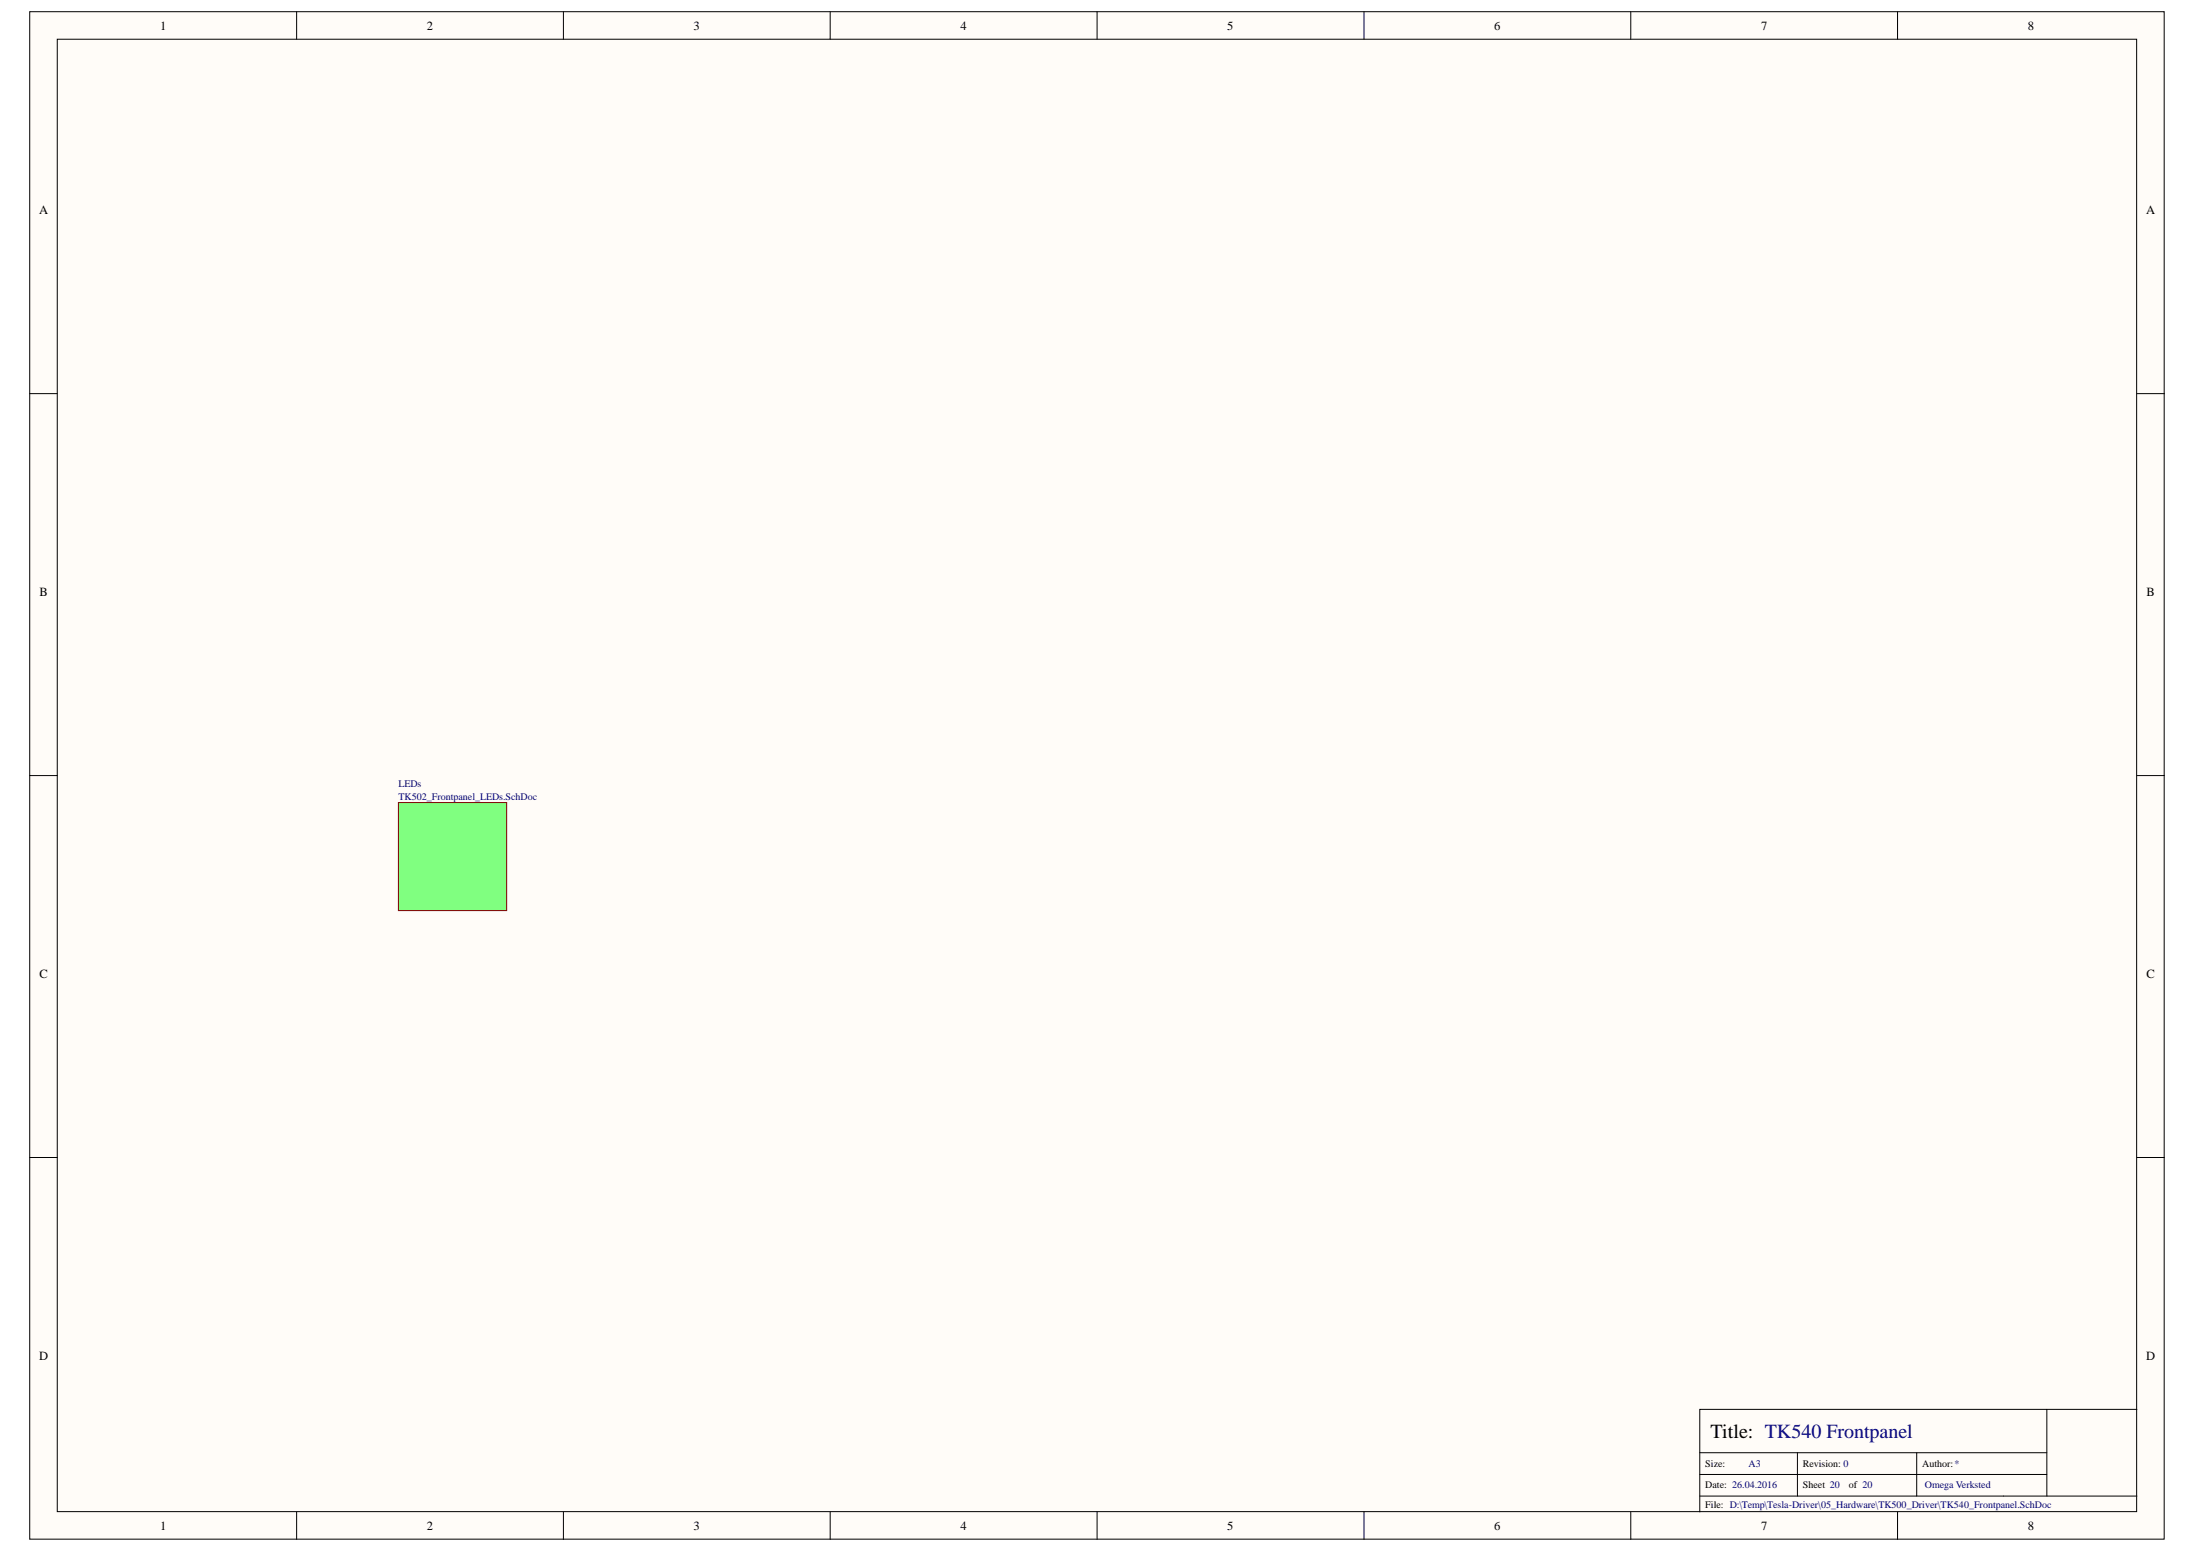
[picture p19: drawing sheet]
<svg xmlns="http://www.w3.org/2000/svg" width="297mm" height="210mm" viewBox="0 0 297 210" stroke-linecap="round" stroke-linejoin="round" font-family="sans-serif">
<defs><g id="words">
<text font-size="2.7" x="231.3" y="194.3">Title: TK540 Frontpanel</text>
<g font-size="1.7">
<text x="21.7" y="4">1</text>
<text x="57.7" y="4">2</text>
<text x="93.8" y="4">3</text>
<text x="129.9" y="4">4</text>
<text x="165.9" y="4">5</text>
<text x="202" y="4">6</text>
<text x="238.1" y="4">7</text>
<text x="274.2" y="4">8</text>
<text x="5.3" y="28.9">A</text>
<text x="290.2" y="28.9">A</text>
<text x="5.3" y="80.5">B</text>
<text x="290.2" y="80.5">B</text>
<text x="5.3" y="132.1">C</text>
<text x="290.2" y="132.1">C</text>
<text x="5.3" y="183.8">D</text>
<text x="290.2" y="183.8">D</text>
<text x="21.7" y="206.8">1</text>
<text x="57.7" y="206.8">2</text>
<text x="93.8" y="206.8">3</text>
<text x="129.9" y="206.8">4</text>
<text x="165.9" y="206.8">5</text>
<text x="202" y="206.8">6</text>
<text x="238.1" y="206.8">7</text>
<text x="274.2" y="206.8">8</text>
</g>
<g font-size="1.4" fill="#000080">
<text x="53.9" y="106.4">LEDs</text>
<text x="53.9" y="108.2">TK502_Frontpanel_LEDs.SchDoc</text>
<text x="236.4" y="198.3">A3</text>
<text x="260.3" y="201.2">Omega Verksted</text>
</g>
<g font-size="1.4">
<text x="230.6" y="198.3">Size:</text>
<text x="230.6" y="201.2">Date: 26.04.2016</text>
<text x="230.6" y="203.8">File: D:\Temp\Tesla-Driver\05_Hardware\TK500_Driver\TK540_Frontpanel.SchDoc</text>
<text x="243.8" y="198.3">Revision: 0</text>
<text x="243.8" y="201.2">Sheet 20</text>
<text x="250" y="201.2">of 20</text>
<text x="259.9" y="198.3">Author:*</text>
</g>
</g></defs>
<g fill="#fffcf8" stroke="#000" stroke-width=".14">
<path d="M4 1.6h288.6v206.4h-288.6z"/>
<path d="M7.7 5.3h281.2v199h-281.2z"/>
</g>
<g fill="none" stroke="#000" stroke-width=".14">
<path d="M40.1 1.6v3.7M76.2 1.6v3.7M112.2 1.6v3.7M148.3 1.6v3.7M184.4 1.6v3.7M220.5 1.6v3.7M256.6 1.6v3.7M4 53.2h3.7M288.9 53.2h3.7M4 104.8h3.7M288.9 104.8h3.7M4 156.4h3.7"/>
<path d="M288.9 156.4h3.7M229.8 196.3h46.9M229.8 199.3h46.9M243 196.3v5.9M259.1 196.3v5.9M276.7 190.5v11.7M288.9 190.5h-59.1v13.8M40.1 204.3v3.8M76.2 204.3v3.8M112.2 204.3v3.8M148.3 204.3v3.8M184.4 204.3v3.8"/>
<path d="M220.5 204.3v3.8M229.8 202.2h59.1M256.6 204.3v3.8"/>
</g>
<path d="M53.9 108.5h14.6v14.6h-14.6z" fill="#80ff80" stroke="#800000" stroke-width=".14"/>
<use href="#words"/>
</svg>
